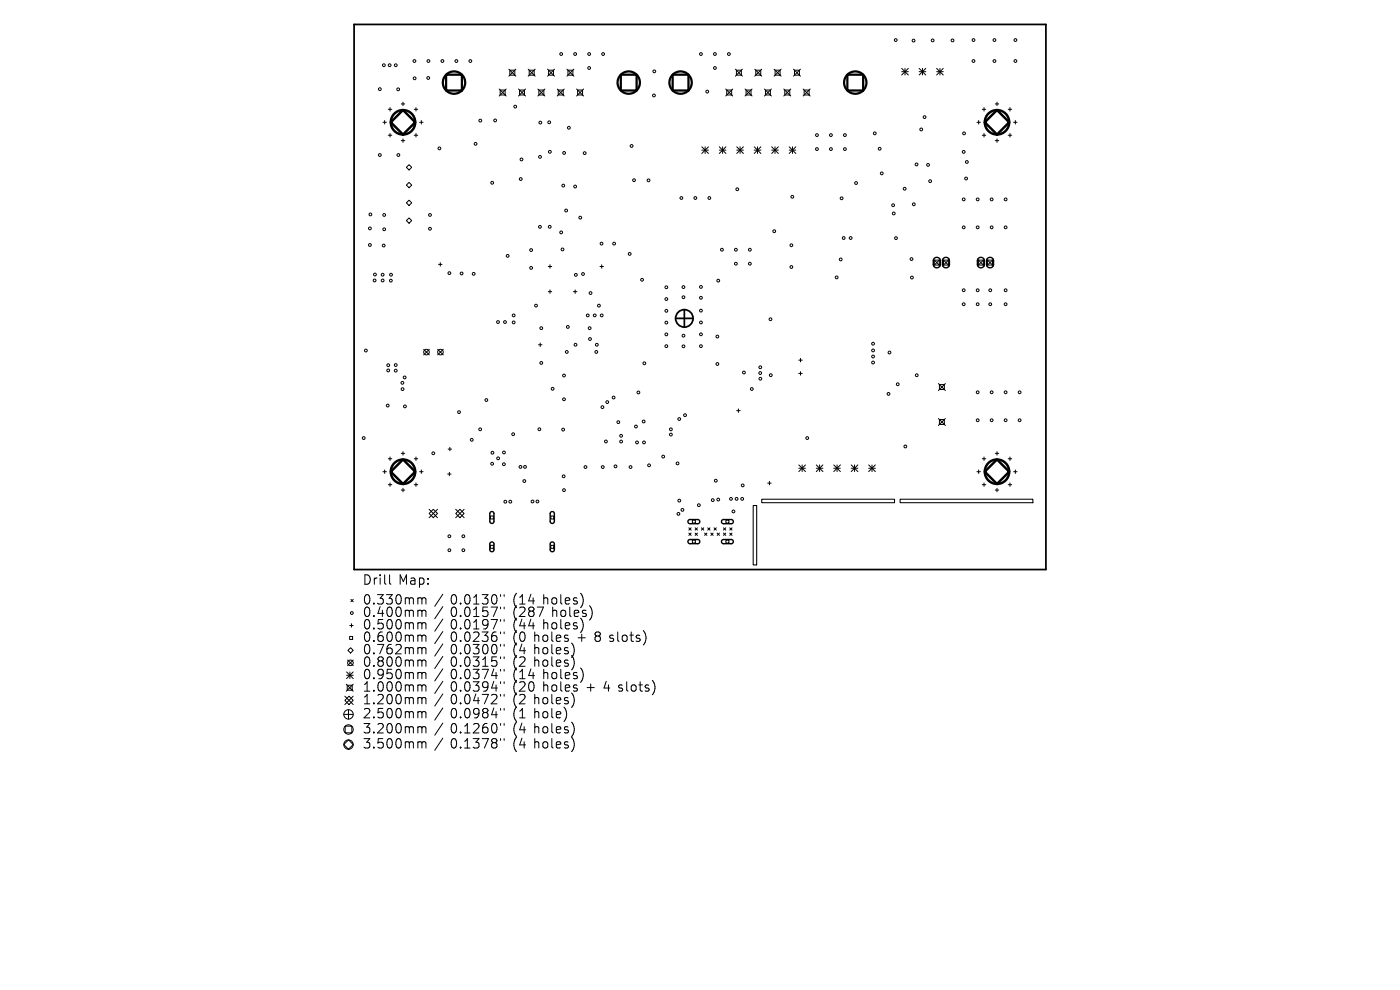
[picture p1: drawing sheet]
<svg xmlns="http://www.w3.org/2000/svg" width="297mm" height="210mm" viewBox="0 0 297 210" stroke-linecap="round" stroke-linejoin="round" font-family="sans-serif">
<defs><g id="words">
<g font-size="2.8">
<text x="76.9" y="124.5">Drill</text>
<text x="84.5" y="124.5">Map:</text>
<text x="76.9" y="128.7">0.330mm</text>
<text x="76.9" y="131.3">0.400mm</text>
<text x="95.5" y="128.7">0.0130&quot;</text>
<text x="95.5" y="131.3">0.0157&quot;</text>
<text x="108.8" y="128.7">(14</text>
<text x="108.8" y="131.3">(287</text>
<text x="115.3" y="128.7">holes)</text>
<text x="117.2" y="131.3">holes)</text>
<text x="76.9" y="133.9">0.500mm</text>
<text x="76.9" y="136.6">0.600mm</text>
<text x="95.5" y="133.9">0.0197&quot;</text>
<text x="95.5" y="136.6">0.0236&quot;</text>
<text x="108.8" y="133.9">(44</text>
<text x="108.8" y="136.6">(0</text>
<text x="113.4" y="136.6">holes</text>
<text x="115.3" y="133.9">holes)</text>
<text x="122.7" y="136.6">+</text>
<text x="126.4" y="136.6">8 slots)</text>
<text x="76.9" y="139.2">0.762mm</text>
<text x="76.9" y="141.9">0.800mm</text>
<text x="95.5" y="139.2">0.0300&quot;</text>
<text x="95.5" y="141.9">0.0315&quot;</text>
<text x="108.8" y="139.2">(4</text>
<text x="108.8" y="141.9">(2</text>
<text x="113.4" y="139.2">holes)</text>
<text x="113.4" y="141.9">holes)</text>
<text x="76.9" y="144.5">0.950mm</text>
<text x="76.9" y="147.1">1.000mm</text>
<text x="76.9" y="149.8">1.200mm</text>
<text x="95.5" y="144.5">0.0374&quot;</text>
<text x="95.5" y="147.1">0.0394&quot;</text>
<text x="95.5" y="149.8">0.0472&quot;</text>
<text x="108.8" y="144.5">(14</text>
<text x="108.8" y="147.1">(20</text>
<text x="108.8" y="149.8">(2</text>
<text x="113.4" y="149.8">holes)</text>
<text x="115.3" y="144.5">holes)</text>
<text x="115.3" y="147.1">holes</text>
<text x="124.6" y="147.1">+</text>
<text x="128.4" y="147.1">4 slots)</text>
<text x="76.9" y="152.8">2.500mm</text>
<text x="76.9" y="156">3.200mm</text>
<text x="95.5" y="152.8">0.0984&quot;</text>
<text x="95.5" y="156">0.1260&quot;</text>
<text x="108.8" y="152.8">(1</text>
<text x="108.8" y="156">(4</text>
<text x="113.4" y="152.8">hole)</text>
<text x="113.4" y="156">holes)</text>
<text x="76.9" y="159.2">3.500mm</text>
<text x="95.5" y="159.2">0.1378&quot;</text>
<text x="108.8" y="159.2">(4</text>
<text x="113.4" y="159.2">holes)</text>
</g>
</g></defs>
<path d="M159.8 107.2h.7v12.6h-.7zM161.6 105.9h28.2v.7h-28.2zM191 105.9h28.1v.7h-28.1z" fill="none" stroke="#000" stroke-width=".22"/>
<g fill="none" stroke="#000" stroke-width=".37">
<path d="M75.1 5.2h146.8v115.6h-146.8zM143.3 67.5h3.7M145.2 65.7v3.7"/>
<circle cx="145.2" cy="67.5" r="1.85"/>
</g>
<g fill="none" stroke="#000" stroke-width=".21">
<path d="M105.9 18.9l1.5 1.5M106.1 19.1h1.1v1h-1.1zM107.4 18.9l-1.5 1.5M107.9 14.7l1.5 1.5M108.2 14.9h1v1h-1zM109.4 14.7l-1.5 1.5M110 18.9l1.5 1.5M110.2 19.1h1.1v1h-1.1zM111.5 18.9l-1.5 1.5M112.1 14.7l1.4 1.5M112.3 14.9h1v1h-1zM113.5 14.7l-1.4 1.5"/>
<path d="M114.1 18.9l1.5 1.5M114.3 19.1h1.1v1h-1.1zM115.6 18.9l-1.5 1.5M116.2 14.7l1.4 1.5M116.4 14.9h1v1h-1zM117.6 14.7l-1.4 1.5M118.2 18.9l1.5 1.5M118.4 19.1h1.1v1h-1.1zM119.7 18.9l-1.5 1.5M120.3 14.7l1.4 1.5M120.5 14.9h1v1h-1zM121.7 14.7l-1.4 1.5"/>
<path d="M122.3 18.9l1.5 1.5M122.5 19.1h1.1v1h-1.1zM123.8 18.9l-1.5 1.5M154 18.9l1.4 1.5M154.2 19.1h1v1h-1zM155.4 18.9l-1.4 1.5M156 14.7l1.5 1.5M156.2 14.9h1.1v1h-1.1zM157.5 14.7l-1.5 1.5M158.1 18.9l1.4 1.5M158.3 19.1h1v1h-1zM159.5 18.9l-1.4 1.5"/>
<path d="M160.1 14.7l1.5 1.5M160.3 14.9h1.1v1h-1.1zM161.6 14.7l-1.5 1.5M162.2 18.9l1.5 1.5M162.4 19.1h1v1h-1zM163.7 18.9l-1.5 1.5M164.2 14.7l1.5 1.5M164.4 14.9h1.1v1h-1.1zM165.7 14.7l-1.5 1.5M166.3 18.9l1.5 1.5M166.5 19.1h1v1h-1zM167.8 18.9l-1.5 1.5"/>
<path d="M168.3 14.7l1.5 1.5M168.5 14.9h1.1v1h-1.1zM169.8 14.7l-1.5 1.5M170.4 18.9l1.5 1.5M170.6 19.1h1v1h-1zM171.9 18.9l-1.5 1.5M191.3 14.5l1.4 1.4M191.3 15.2h1.4M192 14.5v1.4M192.7 14.5l-1.4 1.4M195 15.2h1.4M195 14.5l1.4 1.4"/>
<path d="M195.7 14.5v1.4M196.4 14.5l-1.4 1.4M198.7 15.2h1.4M198.7 14.5l1.4 1.4M199.4 14.5v1.4M200.1 14.5l-1.4 1.4M81.2 25.9h.8M81.6 25.6v.7M82.4 23.2h.7M82.4 28.7h.7M82.7 22.8v.8M82.7 28.3v.8"/>
<path d="M85.1 22h.8M85.1 29.8h.8M85.5 21.7v.7M85.5 29.5v.7M86.8 34.9l.5 .6-.5 .6-.6-.6zM86.8 38.7l.5 .6-.5 .5-.6-.5zM87.9 23.2h.7M87.9 28.7h.7M88.2 22.8v.8M88.2 28.3v.8M89 25.9h.8M89.4 25.6v.7"/>
<path d="M148.9 31.1l1.4 1.5M148.9 31.8h1.4M149.6 31.1v1.5M150.3 31.1l-1.4 1.5M152.6 31.8h1.4M152.6 31.1l1.4 1.5M153.3 31.1v1.5M154 31.1l-1.4 1.5M156.3 31.8h1.4M156.3 31.1l1.4 1.5M157 31.1v1.5M157.7 31.1l-1.4 1.5"/>
<path d="M160 31.8h1.4M160 31.1l1.4 1.5M160.7 31.1v1.5M161.4 31.1l-1.4 1.5M163.7 31.8h1.4M163.7 31.1l1.4 1.5M164.4 31.1v1.5M165.1 31.1l-1.4 1.5M167.4 31.8h1.4M167.4 31.1l1.4 1.5M168.1 31.1v1.5M168.8 31.1l-1.4 1.5"/>
<path d="M207.2 25.9h.8M207.6 25.6v.7M208.4 23.2h.7M208.4 28.7h.7M208.8 22.8v.8M208.8 28.3v.8M211.1 22h.8M211.1 29.8h.8M211.5 21.7v.7M211.5 29.5v.7M213.9 23.2h.7M213.9 28.7h.7"/>
<path d="M214.3 22.8v.8M214.3 28.3v.8M215 25.9h.8M215.4 25.6v.7M86.2 46.8l.6-.6 .5 .6-.5 .6zM86.8 42.5l.5 .5-.5 .6-.6-.6zM93 56.1h.8M93.4 55.7v.8M116.3 56.5h.8M116.7 56.2v.7M127.3 56.5h.7M127.6 56.2v.7"/>
<path d="M198 55l1.5 1.4M198.2 55.2h1.1v1h-1.1zM199.5 55l-1.5 1.4M199.9 55l1.5 1.4M200.2 55.2h1v1h-1zM201.4 55l-1.5 1.4M207.3 55l1.5 1.4M207.6 55.2h1v1h-1zM208.8 55l-1.5 1.4M209.3 55l1.5 1.4M209.5 55.2h1.1v1h-1.1zM210.8 55l-1.5 1.4"/>
<path d="M89.9 74.1l1.2 1.2M91.1 74.1l-1.2 1.2M92.8 74.1l1.2 1.2M94 74.1l-1.2 1.2M114.2 73.1h.8M114.6 72.8v.7M116.3 61.9h.8M116.7 61.5v.7M121.6 61.9h.8M122 61.5v.7M169.4 76.4h.8M169.4 79.2h.8"/>
<path d="M169.8 76v.8M169.8 78.8v.8M81.6 99.7v.7M82.4 97.3h.7M82.7 96.9v.8M85.1 96.2h.8M85.5 95.8v.7M87.9 97.3h.7M88.2 96.9v.8M89.4 99.7v.7M95.1 95.3h.7M95.4 94.9v.7"/>
<path d="M156.3 87.1h.7M156.6 86.7v.8M169.5 98.6l1.4 1.4M169.5 99.3h1.4M170.2 98.6v1.4M170.9 98.6l-1.4 1.4M173.2 99.3h1.4M173.2 98.6l1.4 1.4M173.9 98.6v1.4M174.6 98.6l-1.4 1.4M176.9 99.3h1.4M176.9 98.6l1.4 1.4"/>
<path d="M177.6 98.6v1.4M178.3 98.6l-1.4 1.4M180.6 99.3h1.4M180.6 98.6l1.4 1.4M181.3 98.6v1.4M182 98.6l-1.4 1.4M184.3 99.3h1.4M184.3 98.6l1.4 1.4M185 98.6v1.4M185.7 98.6l-1.4 1.4M199.1 81.4l1.5 1.4M199.1 88.8l1.5 1.5"/>
<path d="M199.3 81.6h1v1h-1zM199.3 89h1v1h-1zM200.6 81.4l-1.5 1.4M200.6 88.8l-1.5 1.5M207.6 99.7v.7M208.4 97.3h.7M208.8 96.9v.8M211.1 96.2h.8M211.5 95.8v.7M213.9 97.3h.7M214.3 96.9v.8M215.4 99.7v.7"/>
<path d="M81.2 100.1h.8M82.4 102.8h.7M82.7 102.4v.8M85.1 104h.8M85.5 103.6v.7M87.9 102.8h.7M88.2 102.4v.8M89 100.1h.8M91 108.9l.9-.9 .9 .9-.9 .9zM91 108l1.8 1.8M92.8 108l-1.8 1.8M95 100.6h.7"/>
<path d="M95.3 100.2v.7M96.7 108.9l.9-.9 .9 .9-.9 .9zM96.7 108l1.8 1.8M98.5 108l-1.8 1.8M104 109.5h.7v.6h-.7zM104 115.7h.7v.6h-.7zM116.8 109.5h.7v.6h-.7zM116.8 115.7h.7v.6h-.7zM146.1 112l.5 .5M146.1 113.1l.5 .5M146.6 112l-.5 .5M146.6 113.1l-.5 .5"/>
<path d="M146.9 110.3h.6v.7h-.6zM146.9 114.6h.6v.6h-.6zM147.5 112l.5 .5M147.5 113.1l.5 .5M148 112l-.5 .5M148 113.1l-.5 .5M148.8 112l.5 .5M149.3 112l-.5 .5M149.5 113.1l.5 .5M150 113.1l-.5 .5M150.1 112l.5 .5M150.6 112l-.5 .5"/>
<path d="M150.8 113.1l.5 .5M151.3 113.1l-.5 .5M151.5 112l.5 .5M152 112l-.5 .5M152.1 113.1l.5 .5M152.6 113.1l-.5 .5M153.5 112l.5 .5M153.5 113.1l.5 .5M154 112l-.5 .5M154 113.1l-.5 .5M154 110.3h.6v.7h-.6zM154 114.6h.6v.6h-.6z"/>
<path d="M154.8 112l.5 .5M154.8 113.1l.5 .5M155.3 112l-.5 .5M155.3 113.1l-.5 .5M162.9 102.5h.7M163.2 102.1v.8M207.2 100.1h.8M208.4 102.8h.7M208.8 102.4v.8M211.1 104h.8M211.5 103.6v.7M213.9 102.8h.7"/>
<path d="M214.3 102.4v.8M215 100.1h.8M73.8 138l.6-.6 .5 .6-.5 .5zM74.2 135h.6v.6h-.6zM74.2 132.7h.7M74.4 127.2l.5 .4M74.6 132.3v.8M74.9 127.2l-.5 .4M82.6 121.9v1.8l.3 .2M89.2 126.8l.3 .3M89.2 129.4l.3 .3M89.2 132.1l.3 .3"/>
<path d="M89.2 134.7l.3 .3M89.2 137.4l.3 .3M89.5 127.1v1M89.5 129.7v1.1M89.5 132.4v1M89.5 135v1.1M89.5 137.7v1M89.5 127.1l.3-.3 .5 .1 .1 1.2M89.5 129.7l.3-.3 .5 .1 .1 1.3M89.5 132.4l.3-.3 .5 .1 .1 1.2M89.5 135l.3-.3 .5 .1 .1 1.3M89.5 137.7l.3-.3 .5 .1 .1 1.2"/>
<path d="M93.9 126l-1.7 2.6M93.9 128.7l-1.7 2.6M93.9 131.3l-1.7 2.6M93.9 134l-1.7 2.5M93.9 136.6l-1.7 2.6M93.9 139.2l-1.7 2.6M106.2 126.1v.4M106.2 128.8v.4M106.2 131.4v.4M106.2 134.1v.3M106.2 136.7v.4M106.2 139.3v.4"/>
<path d="M107 126.1v.4M107 128.8v.4M107 131.4v.4M107 134.1v.3M107 136.7v.4M107 139.3v.4M114 128.8h1.3l-.9 2M121.7 137.3v1.3M121.7 139.9v1.3M123.6 126.7v1.3M123.7 132.5l-.1 .8M125.5 129.4v1.3"/>
<path d="M72.9 157.9l1-1 1 1-1 1zM72.9 151.5h2M73.2 148.6l.8-.9 .9 .9-.9 .9zM73.2 147.7l1.7 1.8M73.2 154h1.4v1.5h-1.4zM73.5 145.1l1.4 1.5M73.5 142.5l1.4 1.4M73.5 143.2h1.4M73.7 145.4h1v1h-1zM73.7 140l1.2 1.2M73.9 150.5v2M74.2 142.5v1.4"/>
<path d="M74.9 140l-1.2 1.2M74.9 142.5l-1.4 1.4M74.9 145.1l-1.4 1.5M74.9 147.7l-1.7 1.8M89.2 140l.3 .3M89.2 142.6l.3 .3M89.2 145.3l.3 .3M89.2 148l.3 .3M89.2 150.9l.3 .3M89.2 154.1l.3 .3M89.2 157.3l.3 .3M89.5 140.3v1"/>
<path d="M89.5 142.9v1.1M89.5 145.6v1M89.5 148.3v1M89.5 151.2v1.1M89.5 154.4v1.1M89.5 157.6v1.1M89.5 140.3l.3-.3 .5 .1 .1 1.2M89.5 142.9l.3-.3 .5 .1 .1 1.3M89.5 145.6l.3-.3 .5 .1 .1 1.2M89.5 148.3l.3-.3 .5 .1 .1 1.2M89.5 151.2l.3-.3 .5 .1 .1 1.3M89.5 154.4l.3-.3 .5 .1 .1 1.3"/>
<path d="M89.5 157.6l.3-.3 .5 .1 .1 1.3M93.9 141.9l-1.7 2.6M93.9 144.5l-1.7 2.6M93.9 147.2l-1.7 2.6M93.9 150.2l-1.7 2.6M93.9 153.4l-1.7 2.6M93.9 156.6l-1.7 2.6M106.2 142v.4M106.2 144.6v.4M106.2 147.3v.4M106.2 150.3v.4M106.2 153.5v.4"/>
<path d="M106.2 156.7v.4M107 142v.4M107 144.6v.4M107 147.3v.4M107 150.3v.4M107 153.5v.4M107 156.7v.4M121.7 147.9v1.3M121.7 154.1v1.3M121.7 157.3v1.3M123.6 142.6v1.3"/>
<circle cx="80.6" cy="18.9" r=".3"/>
<circle cx="81.4" cy="13.8" r=".3"/>
<circle cx="82.7" cy="13.8" r=".3"/>
<circle cx="84" cy="13.8" r=".3"/>
<circle cx="84.5" cy="19" r=".3"/>
<circle cx="87.9" cy="12.9" r=".3"/>
<circle cx="88" cy="16.6" r=".3"/>
<circle cx="90.8" cy="16.5" r=".3"/>
<circle cx="90.9" cy="12.9" r=".3"/>
<circle cx="93.8" cy="12.9" r=".3"/>
<circle cx="96.8" cy="12.9" r=".3"/>
<circle cx="99.8" cy="12.9" r=".3"/>
<circle cx="119.1" cy="11.5" r=".3"/>
<circle cx="122" cy="11.5" r=".3"/>
<circle cx="125" cy="11.5" r=".3"/>
<circle cx="125" cy="14.4" r=".3"/>
<circle cx="127.9" cy="11.5" r=".3"/>
<circle cx="138.8" cy="15.1" r=".3"/>
<circle cx="148.7" cy="11.5" r=".3"/>
<circle cx="150" cy="19.4" r=".3"/>
<circle cx="151.7" cy="11.5" r=".3"/>
<circle cx="151.7" cy="14.4" r=".3"/>
<circle cx="154.6" cy="11.5" r=".3"/>
<circle cx="190" cy="8.5" r=".3"/>
<circle cx="193.8" cy="8.6" r=".3"/>
<circle cx="197.8" cy="8.6" r=".3"/>
<circle cx="202.1" cy="8.6" r=".3"/>
<circle cx="206.5" cy="12.9" r=".3"/>
<circle cx="206.5" cy="8.5" r=".3"/>
<circle cx="211" cy="12.9" r=".3"/>
<circle cx="211" cy="8.5" r=".3"/>
<circle cx="215.4" cy="12.9" r=".3"/>
<circle cx="215.4" cy="8.5" r=".3"/>
<circle cx="80.6" cy="32.9" r=".3"/>
<circle cx="84.5" cy="32.9" r=".3"/>
<circle cx="93.2" cy="31.5" r=".3"/>
<circle cx="100.9" cy="30.5" r=".3"/>
<circle cx="101.9" cy="25.6" r=".3"/>
<circle cx="104.4" cy="38.8" r=".3"/>
<circle cx="105" cy="25.5" r=".3"/>
<circle cx="109.3" cy="22.6" r=".3"/>
<circle cx="110.5" cy="38" r=".3"/>
<circle cx="110.6" cy="33.8" r=".3"/>
<circle cx="114.6" cy="33.3" r=".3"/>
<circle cx="114.6" cy="26" r=".3"/>
<circle cx="116.5" cy="25.9" r=".3"/>
<circle cx="116.6" cy="32.2" r=".3"/>
<circle cx="119.5" cy="39.4" r=".3"/>
<circle cx="119.7" cy="32.4" r=".3"/>
<circle cx="120.7" cy="27.1" r=".3"/>
<circle cx="122" cy="39.6" r=".3"/>
<circle cx="124" cy="32.5" r=".3"/>
<circle cx="134" cy="31" r=".3"/>
<circle cx="134.5" cy="38.2" r=".3"/>
<circle cx="137.6" cy="38.3" r=".3"/>
<circle cx="138.7" cy="20.2" r=".3"/>
<circle cx="173.3" cy="28.7" r=".3"/>
<circle cx="173.3" cy="31.6" r=".3"/>
<circle cx="176.3" cy="28.7" r=".3"/>
<circle cx="176.3" cy="31.6" r=".3"/>
<circle cx="179.2" cy="28.7" r=".3"/>
<circle cx="179.2" cy="31.6" r=".3"/>
<circle cx="181.6" cy="38.8" r=".3"/>
<circle cx="185.6" cy="28.3" r=".3"/>
<circle cx="186.6" cy="31.6" r=".3"/>
<circle cx="187.1" cy="36.8" r=".3"/>
<circle cx="194.4" cy="34.9" r=".3"/>
<circle cx="195.4" cy="27.5" r=".3"/>
<circle cx="196.1" cy="24.8" r=".3"/>
<circle cx="196.9" cy="35" r=".3"/>
<circle cx="197.3" cy="38.4" r=".3"/>
<circle cx="204.4" cy="32.2" r=".3"/>
<circle cx="204.5" cy="28.3" r=".3"/>
<circle cx="205" cy="37.9" r=".3"/>
<circle cx="205.1" cy="34.4" r=".3"/>
<circle cx="78.5" cy="52" r=".3"/>
<circle cx="78.5" cy="48.5" r=".3"/>
<circle cx="78.6" cy="45.5" r=".3"/>
<circle cx="79.5" cy="59.5" r=".3"/>
<circle cx="79.5" cy="58.2" r=".3"/>
<circle cx="81.2" cy="59.5" r=".3"/>
<circle cx="81.2" cy="58.3" r=".3"/>
<circle cx="81.4" cy="52.1" r=".3"/>
<circle cx="81.5" cy="48.6" r=".3"/>
<circle cx="81.5" cy="45.6" r=".3"/>
<circle cx="82.9" cy="59.5" r=".3"/>
<circle cx="83" cy="58.3" r=".3"/>
<circle cx="91.2" cy="48.5" r=".3"/>
<circle cx="91.2" cy="45.6" r=".3"/>
<circle cx="95.3" cy="57.9" r=".3"/>
<circle cx="97.9" cy="58" r=".3"/>
<circle cx="100.5" cy="58.1" r=".3"/>
<circle cx="107.7" cy="54.3" r=".3"/>
<circle cx="112.7" cy="56.8" r=".3"/>
<circle cx="112.7" cy="53" r=".3"/>
<circle cx="114.5" cy="48.1" r=".3"/>
<circle cx="116.6" cy="48.1" r=".3"/>
<circle cx="119.1" cy="49.3" r=".3"/>
<circle cx="119.3" cy="52.9" r=".3"/>
<circle cx="120.1" cy="44.7" r=".3"/>
<circle cx="122.2" cy="58.3" r=".3"/>
<circle cx="123.1" cy="46.2" r=".3"/>
<circle cx="123.7" cy="58.1" r=".3"/>
<circle cx="127.6" cy="51.7" r=".3"/>
<circle cx="130.3" cy="51.7" r=".3"/>
<circle cx="133.6" cy="53.9" r=".3"/>
<circle cx="136.2" cy="59.3" r=".3"/>
<circle cx="144.6" cy="42" r=".3"/>
<circle cx="147.5" cy="42" r=".3"/>
<circle cx="150.5" cy="42" r=".3"/>
<circle cx="152.4" cy="59.5" r=".3"/>
<circle cx="153.1" cy="53" r=".3"/>
<circle cx="156.1" cy="55.9" r=".3"/>
<circle cx="156.1" cy="53" r=".3"/>
<circle cx="156.4" cy="40.1" r=".3"/>
<circle cx="159.1" cy="55.9" r=".3"/>
<circle cx="159.1" cy="53" r=".3"/>
<circle cx="164.3" cy="49" r=".3"/>
<circle cx="167.9" cy="56.6" r=".3"/>
<circle cx="167.9" cy="52" r=".3"/>
<circle cx="168.1" cy="41.7" r=".3"/>
<circle cx="177.5" cy="58.8" r=".3"/>
<circle cx="178.4" cy="55" r=".3"/>
<circle cx="178.5" cy="42.1" r=".3"/>
<circle cx="179" cy="50.5" r=".3"/>
<circle cx="180.5" cy="50.5" r=".3"/>
<circle cx="189.5" cy="43.5" r=".3"/>
<circle cx="189.6" cy="45.3" r=".3"/>
<circle cx="190.1" cy="50.5" r=".3"/>
<circle cx="191.9" cy="40" r=".3"/>
<circle cx="193.4" cy="55" r=".3"/>
<circle cx="193.5" cy="58.9" r=".3"/>
<circle cx="193.9" cy="43.3" r=".3"/>
<circle cx="204.4" cy="48.2" r=".3"/>
<circle cx="204.4" cy="42.3" r=".3"/>
<circle cx="207.4" cy="48.2" r=".3"/>
<circle cx="207.4" cy="42.3" r=".3"/>
<circle cx="210.4" cy="48.2" r=".3"/>
<circle cx="210.4" cy="42.3" r=".3"/>
<circle cx="213.3" cy="48.2" r=".3"/>
<circle cx="213.3" cy="42.3" r=".3"/>
<circle cx="77.6" cy="74.4" r=".3"/>
<circle cx="82.4" cy="78.6" r=".3"/>
<circle cx="82.4" cy="77.5" r=".3"/>
<circle cx="84" cy="78.6" r=".3"/>
<circle cx="84" cy="77.4" r=".3"/>
<circle cx="90.5" cy="74.7" r=".59"/>
<circle cx="93.4" cy="74.7" r=".59"/>
<circle cx="105.6" cy="68.3" r=".3"/>
<circle cx="107.1" cy="68.3" r=".3"/>
<circle cx="109" cy="68.4" r=".3"/>
<circle cx="109" cy="66.9" r=".3"/>
<circle cx="113.7" cy="64.8" r=".3"/>
<circle cx="114.8" cy="77" r=".3"/>
<circle cx="114.8" cy="69.6" r=".3"/>
<circle cx="119.6" cy="79.7" r=".3"/>
<circle cx="120.2" cy="74.7" r=".3"/>
<circle cx="120.5" cy="69.4" r=".3"/>
<circle cx="122.1" cy="73.1" r=".3"/>
<circle cx="124.7" cy="66.9" r=".3"/>
<circle cx="125.1" cy="69.6" r=".3"/>
<circle cx="125.2" cy="71.9" r=".3"/>
<circle cx="125.3" cy="62.2" r=".3"/>
<circle cx="126.2" cy="66.9" r=".3"/>
<circle cx="126.5" cy="74.7" r=".3"/>
<circle cx="126.6" cy="73.1" r=".3"/>
<circle cx="127.1" cy="64.8" r=".3"/>
<circle cx="127.7" cy="66.9" r=".3"/>
<circle cx="136.7" cy="77.1" r=".3"/>
<circle cx="141.4" cy="73.4" r=".3"/>
<circle cx="141.4" cy="68.4" r=".3"/>
<circle cx="141.4" cy="60.9" r=".3"/>
<circle cx="141.4" cy="63.4" r=".3"/>
<circle cx="141.4" cy="65.9" r=".3"/>
<circle cx="141.4" cy="70.9" r=".3"/>
<circle cx="145" cy="73.5" r=".3"/>
<circle cx="145" cy="71.2" r=".3"/>
<circle cx="145" cy="63.1" r=".3"/>
<circle cx="145" cy="60.9" r=".3"/>
<circle cx="148.7" cy="73.4" r=".3"/>
<circle cx="148.7" cy="70.9" r=".3"/>
<circle cx="148.7" cy="63.2" r=".3"/>
<circle cx="148.7" cy="60.9" r=".3"/>
<circle cx="148.7" cy="68.4" r=".3"/>
<circle cx="148.7" cy="65.9" r=".3"/>
<circle cx="152.2" cy="71.4" r=".3"/>
<circle cx="152.2" cy="77.2" r=".3"/>
<circle cx="157.8" cy="79" r=".3"/>
<circle cx="161.3" cy="79.1" r=".3"/>
<circle cx="161.3" cy="77.9" r=".3"/>
<circle cx="163.5" cy="67.7" r=".3"/>
<circle cx="163.5" cy="79.6" r=".3"/>
<circle cx="185.2" cy="72.9" r=".3"/>
<circle cx="185.2" cy="76.9" r=".3"/>
<circle cx="185.2" cy="75.6" r=".3"/>
<circle cx="185.2" cy="74.3" r=".3"/>
<circle cx="188.7" cy="74.8" r=".3"/>
<circle cx="194.5" cy="79.6" r=".3"/>
<circle cx="204.4" cy="64.5" r=".3"/>
<circle cx="204.4" cy="61.6" r=".3"/>
<circle cx="207.4" cy="64.5" r=".3"/>
<circle cx="207.4" cy="61.6" r=".3"/>
<circle cx="210.1" cy="64.5" r=".3"/>
<circle cx="210.1" cy="61.6" r=".3"/>
<circle cx="213.3" cy="64.5" r=".3"/>
<circle cx="213.3" cy="61.6" r=".3"/>
<circle cx="77.2" cy="92.9" r=".3"/>
<circle cx="82.2" cy="86" r=".3"/>
<circle cx="85.4" cy="81.2" r=".3"/>
<circle cx="85.4" cy="82.5" r=".3"/>
<circle cx="85.8" cy="80.1" r=".3"/>
<circle cx="85.9" cy="86.2" r=".3"/>
<circle cx="91.9" cy="96.2" r=".3"/>
<circle cx="97.4" cy="87.4" r=".3"/>
<circle cx="100.1" cy="93.3" r=".3"/>
<circle cx="101.9" cy="91.1" r=".3"/>
<circle cx="103.2" cy="84.9" r=".3"/>
<circle cx="104.4" cy="98.4" r=".3"/>
<circle cx="104.5" cy="96" r=".3"/>
<circle cx="105.7" cy="97.2" r=".3"/>
<circle cx="106.9" cy="98.5" r=".3"/>
<circle cx="106.9" cy="96" r=".3"/>
<circle cx="108.9" cy="92.1" r=".3"/>
<circle cx="110.4" cy="99" r=".3"/>
<circle cx="111.4" cy="99" r=".3"/>
<circle cx="114.4" cy="91.1" r=".3"/>
<circle cx="117.2" cy="82.5" r=".3"/>
<circle cx="119.5" cy="91.1" r=".3"/>
<circle cx="119.6" cy="84.7" r=".3"/>
<circle cx="124.2" cy="99.1" r=".3"/>
<circle cx="127.8" cy="86.4" r=".3"/>
<circle cx="127.9" cy="99.1" r=".3"/>
<circle cx="128.5" cy="93.6" r=".3"/>
<circle cx="128.8" cy="85.3" r=".3"/>
<circle cx="130.2" cy="84.3" r=".3"/>
<circle cx="130.6" cy="98.9" r=".3"/>
<circle cx="131.2" cy="89.6" r=".3"/>
<circle cx="131.8" cy="93.7" r=".3"/>
<circle cx="131.8" cy="92.4" r=".3"/>
<circle cx="133.8" cy="99.1" r=".3"/>
<circle cx="134.9" cy="90.5" r=".3"/>
<circle cx="135.1" cy="93.9" r=".3"/>
<circle cx="135.4" cy="83.3" r=".3"/>
<circle cx="136.5" cy="89.4" r=".3"/>
<circle cx="136.6" cy="93.9" r=".3"/>
<circle cx="137.7" cy="98.7" r=".3"/>
<circle cx="140.7" cy="96.9" r=".3"/>
<circle cx="142.3" cy="91.1" r=".3"/>
<circle cx="142.3" cy="92.2" r=".3"/>
<circle cx="143.7" cy="98.3" r=".3"/>
<circle cx="144.1" cy="88.9" r=".3"/>
<circle cx="145.3" cy="88.1" r=".3"/>
<circle cx="159.5" cy="82.5" r=".3"/>
<circle cx="161.3" cy="80.3" r=".3"/>
<circle cx="171.2" cy="92.9" r=".3"/>
<circle cx="188.5" cy="83.6" r=".3"/>
<circle cx="190.4" cy="81.5" r=".3"/>
<circle cx="192.1" cy="94.7" r=".3"/>
<circle cx="207.4" cy="83.2" r=".3"/>
<circle cx="207.4" cy="89.1" r=".3"/>
<circle cx="210.4" cy="83.2" r=".3"/>
<circle cx="210.4" cy="89.1" r=".3"/>
<circle cx="213.3" cy="83.2" r=".3"/>
<circle cx="213.3" cy="89.1" r=".3"/>
<circle cx="216.3" cy="83.2" r=".3"/>
<circle cx="216.3" cy="89.1" r=".3"/>
<circle cx="95.3" cy="116.7" r=".3"/>
<circle cx="95.3" cy="113.8" r=".3"/>
<circle cx="98.3" cy="116.7" r=".3"/>
<circle cx="98.3" cy="113.8" r=".3"/>
<circle cx="107.2" cy="106.4" r=".3"/>
<circle cx="108.3" cy="106.4" r=".3"/>
<circle cx="111.2" cy="102" r=".3"/>
<circle cx="113" cy="106.4" r=".3"/>
<circle cx="114" cy="106.4" r=".3"/>
<circle cx="119.6" cy="101" r=".3"/>
<circle cx="119.6" cy="104" r=".3"/>
<circle cx="143.9" cy="109" r=".3"/>
<circle cx="144.1" cy="106.2" r=".3"/>
<circle cx="144.8" cy="108.2" r=".3"/>
<circle cx="148.3" cy="107.2" r=".3"/>
<circle cx="151.2" cy="106.1" r=".3"/>
<circle cx="151.9" cy="102" r=".3"/>
<circle cx="152.4" cy="106" r=".3"/>
<circle cx="155.1" cy="105.8" r=".3"/>
<circle cx="155.6" cy="108.5" r=".3"/>
<circle cx="156.3" cy="105.8" r=".3"/>
<circle cx="157.4" cy="105.8" r=".3"/>
<circle cx="157.6" cy="103" r=".3"/>
<circle cx="74.6" cy="130" r=".3"/>
<circle cx="73.9" cy="151.5" r="1"/>
<circle cx="73.9" cy="157.9" r="1"/>
<circle cx="73.9" cy="154.7" r="1"/>
<circle cx="74.3" cy="140.6" r=".59"/>
</g>
<path d="M198.2 54.8a.74 .74 0 0 1 .8-.2 .74 .74 0 0 1 .5 .7v.8a.74 .74 0 0 1-.8 .7 .74 .74 0 0 1-.7-.7v-.9zM200.2 54.8a.74 .74 0 0 1 .8-.2 .74 .74 0 0 1 .4 .7v.8a.74 .74 0 0 1-.7 .7 .74 .74 0 0 1-.8-.7v-.9zM207.6 54.8a.74 .74 0 0 1 .8-.2 .74 .74 0 0 1 .4 .7v.8a.74 .74 0 0 1-.7 .7 .74 .74 0 0 1-.8-.7l.1-.9zM209.5 54.8a.74 .74 0 0 1 .8-.2 .74 .74 0 0 1 .5 .7v.8a.74 .74 0 0 1-.8 .7 .74 .74 0 0 1-.7-.7v-.9zM104 108.6l.5-.1 .3 .4v1.8l-.4 .3h-.3l-.2-.3v-1.8zM104 115.1l.5-.1 .3 .3v1.4l-.4 .3h-.3l-.2-.3v-1.3zM116.8 108.6l.5-.1 .3 .4v1.8l-.4 .3h-.3l-.2-.3v-1.8zM116.8 115.1l.5-.1 .3 .3v1.4l-.4 .3h-.3l-.2-.3v-1.3zM146.1 110.3l.2-.1h1.8l.3 .2v.3l-.3 .4h-1.8l-.3-.3zM146.1 114.6l.2-.2 1.8 .1 .3 .1v.4l-.3 .3h-1.8l-.3-.3zM153.2 110.3l.3-.1h1.7l.3 .2 .1 .3-.4 .4h-1.8l-.3-.3zM153.2 114.6l.3-.2 1.7 .1 .3 .1 .1 .4-.4 .3h-1.8l-.3-.3z" fill="none" stroke="#000" stroke-width=".3"/>
<g fill="none" stroke="#000" stroke-width=".47">
<path d="M94.6 15.8h3.4v3.4h-3.4zM131.7 15.8h3.4v3.4h-3.4zM142.7 15.8h3.4v3.4h-3.4zM179.8 15.8h3.3v3.4h-3.3z"/>
<circle cx="96.3" cy="17.5" r="2.37"/>
<circle cx="133.4" cy="17.5" r="2.37"/>
<circle cx="144.4" cy="17.5" r="2.37"/>
<circle cx="181.4" cy="17.5" r="2.37"/>
</g>
<g fill="none" stroke="#000" stroke-width=".52">
<path d="M82.9 25.9l2.6-2.6 2.6 2.6-2.6 2.6zM208.9 25.9l2.6-2.6 2.6 2.6-2.6 2.6zM82.9 100.1l2.6-2.6 2.6 2.6-2.6 2.6zM208.9 100.1l2.6-2.6 2.6 2.6-2.6 2.6z"/>
<circle cx="85.5" cy="25.9" r="2.59"/>
<circle cx="211.5" cy="25.9" r="2.59"/>
<circle cx="85.5" cy="100.1" r="2.59"/>
<circle cx="211.5" cy="100.1" r="2.59"/>
</g>
<use href="#words"/>
</svg>
